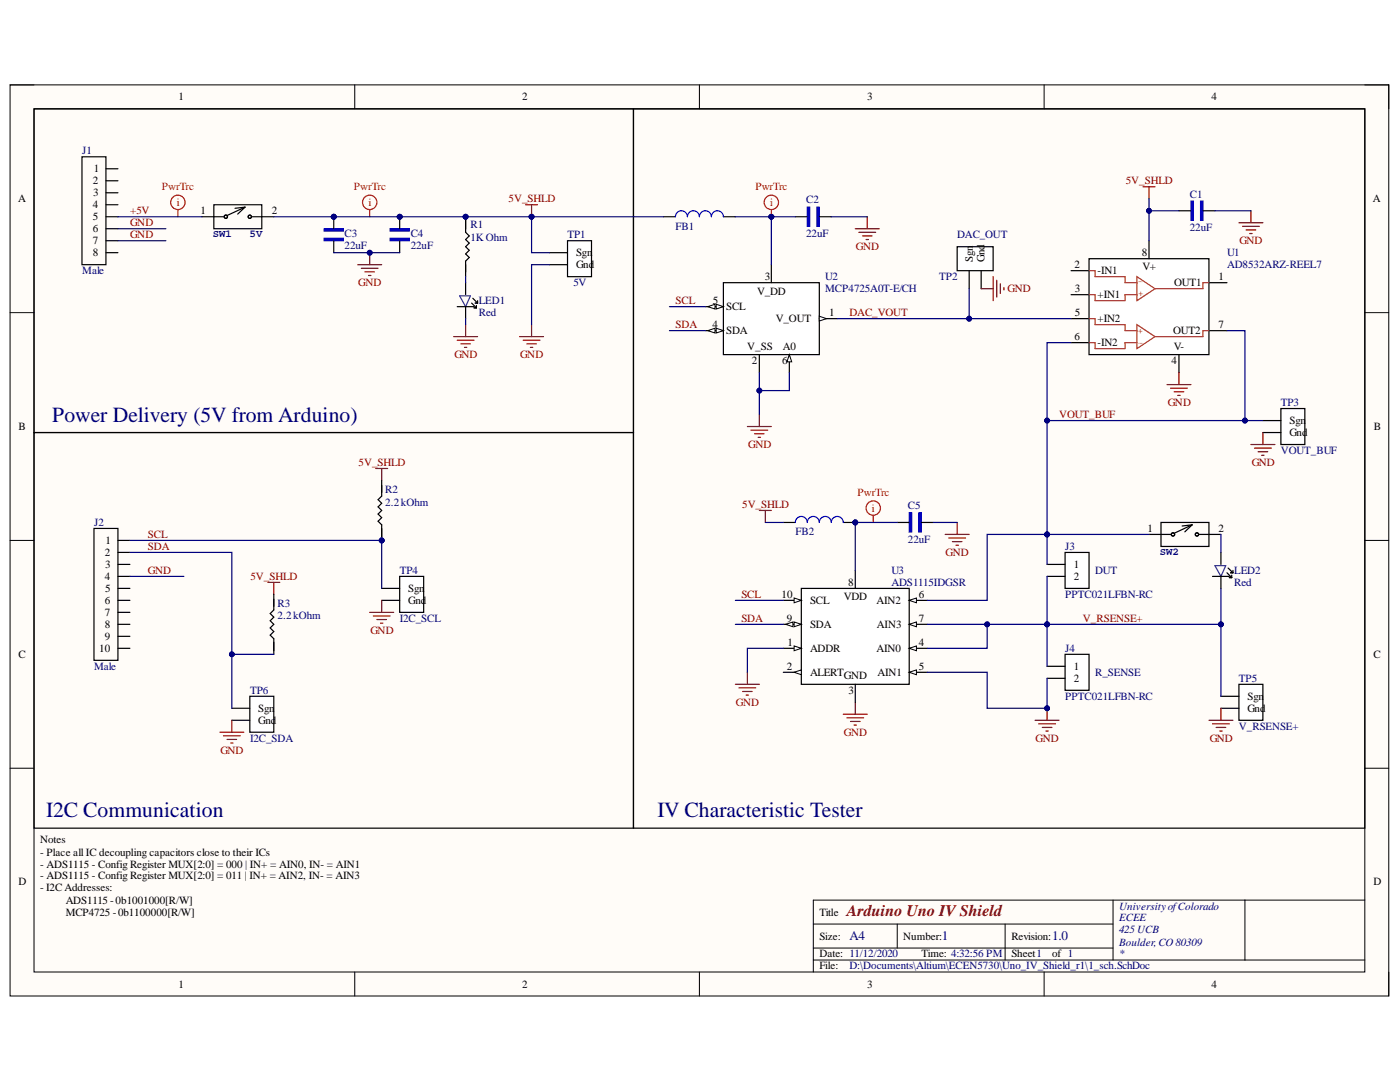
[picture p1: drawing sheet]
<svg xmlns="http://www.w3.org/2000/svg" width="279mm" height="216mm" viewBox="0 0 279 216" stroke-linecap="round" stroke-linejoin="round" font-family="sans-serif">
<defs><g id="words">
<g font-size="4.3" fill="#000080">
<text x="10.4" y="84.2">Power Delivery (5V from Arduino)</text>
<text x="9.2" y="163.1">I2C Communication</text>
<text x="131.2" y="163.1">IV Characteristic Tester</text>
</g>
<text font-size="3.2" fill="#800000" x="169" y="182.7">Arduino Uno IV Shield</text>
<g font-size="2.6" fill="#000080">
<text x="169.5" y="187.6">A4</text>
<text x="188" y="187.6">1</text>
<text x="210" y="187.6">1.0</text>
</g>
<g font-size="2.2">
<text x="35.6" y="20">1</text>
<text x="104.2" y="20">2</text>
<text x="173.1" y="20">3</text>
<text x="241.8" y="20">4</text>
<text x="18.7" y="34.3">1</text>
<text x="3.6" y="40.3">A</text>
<text x="18.5" y="36.8">2</text>
<text x="18.5" y="41.5">4</text>
<text x="18.6" y="39.2">3</text>
<text x="274" y="40.3">A</text>
<text x="18.5" y="44">5</text>
<text x="18.5" y="46.3">6</text>
<text x="40" y="42.7">1</text>
<text x="54.2" y="42.7">2</text>
<text x="18.5" y="48.7">7</text>
<text x="18.5" y="51.1">8</text>
<text x="115" y="51.1">Sgn</text>
<text x="115" y="53.5">Gnd</text>
<text x="194.1" y="52.4" transform="rotate(-90 194.1 52.4)">Sgn</text>
<text x="196.5" y="52.4" transform="rotate(-90 196.5 52.4)">Gnd</text>
<text x="214.4" y="53.5">2</text>
<text x="227.9" y="51.1">8</text>
<text x="228" y="54">V+</text>
<text x="151.1" y="58.8">V_DD</text>
<text x="152.6" y="55.9">3</text>
<text x="214.5" y="58.3">3</text>
<text x="219" y="54.7">-IN1</text>
<text x="219" y="59.5">+IN1</text>
<text x="234.3" y="57.1">OUT1</text>
<text x="243.2" y="55.9">1</text>
<text x="142.2" y="65.5">4</text>
<text x="142.3" y="60.7">5</text>
<text x="144.9" y="61.9">SCL</text>
<text x="154.8" y="64.3">V_OUT</text>
<text x="165.5" y="63.1">1</text>
<text x="214.5" y="63.1">5</text>
<text x="219" y="64.3">+IN2</text>
<text x="243.2" y="65.5">7</text>
<text x="144.9" y="66.6">SDA</text>
<text x="149.1" y="69.8">V_SS</text>
<text x="156.2" y="69.8">A0</text>
<text x="214.4" y="67.8">6</text>
<text x="219" y="69.1">-IN2</text>
<text x="234.2" y="66.6">OUT2</text>
<text x="234.2" y="69.8">V-</text>
<text x="150.1" y="72.7">2</text>
<text x="156.1" y="72.7">6</text>
<text x="233.8" y="72.7">4</text>
<text x="3.7" y="85.8">B</text>
<text x="257.3" y="84.6">Sgn</text>
<text x="257.3" y="87">Gnd</text>
<text x="274.2" y="85.8">B</text>
<text x="229" y="106.1">1</text>
<text x="243.2" y="106.1">2</text>
<text x="20.9" y="111">2</text>
<text x="21" y="113.3">3</text>
<text x="21.1" y="108.5">1</text>
<text x="214.3" y="113.3">1</text>
<text x="20.9" y="115.7">4</text>
<text x="21" y="118.1">5</text>
<text x="81.5" y="118.1">Sgn</text>
<text x="156" y="119.3">10</text>
<text x="168.4" y="119.8">VDD</text>
<text x="169.3" y="116.9">8</text>
<text x="183.4" y="119.3">6</text>
<text x="214.3" y="115.7">2</text>
<text x="20.9" y="120.5">6</text>
<text x="20.9" y="122.9">7</text>
<text x="20.9" y="125.3">8</text>
<text x="81.5" y="120.5">Gnd</text>
<text x="157" y="124.1">9</text>
<text x="161.7" y="125.3">SDA</text>
<text x="161.7" y="120.5">SCL</text>
<text x="174.9" y="120.5">AIN2</text>
<text x="175" y="125.3">AIN3</text>
<text x="183.4" y="124.1">7</text>
<text x="3.7" y="131.3">C</text>
<text x="19.8" y="130.1">10</text>
<text x="20.9" y="127.7">9</text>
<text x="157.2" y="128.9">1</text>
<text x="161.7" y="130.1">ADDR</text>
<text x="174.9" y="130.1">AIN0</text>
<text x="183.4" y="128.9">4</text>
<text x="274.1" y="131.3">C</text>
<text x="157" y="133.6">2</text>
<text x="161.7" y="134.8">ALERT</text>
<text x="168.4" y="135.6">GND</text>
<text x="175.1" y="134.8">AIN1</text>
<text x="183.4" y="133.6">5</text>
<text x="214.3" y="133.6">1</text>
<text x="214.3" y="136.1">2</text>
<text x="51.5" y="142">Sgn</text>
<text x="169.4" y="138.4">3</text>
<text x="249" y="139.6">Sgn</text>
<text x="249" y="142">Gnd</text>
<text x="51.5" y="144.5">Gnd</text>
<text x="8" y="168.3">Notes</text>
<text x="8" y="170.8">- Place all IC decoupling capacitors close to their ICs</text>
<text x="8" y="173.1">- ADS1115 - Config Register MUX[2:0] = 000 | IN+ = AIN0, IN- = AIN1</text>
<text x="3.7" y="176.7">D</text>
<text x="8" y="175.5">- ADS1115 - Config Register MUX[2:0] = 011 | IN+ = AIN2, IN- = AIN3</text>
<text x="8" y="177.9">- I2C Addresses:</text>
<text x="274.1" y="176.7">D</text>
<text x="13.1" y="180.3">ADS1115 -0b1001000[R/W]</text>
<text x="13.1" y="182.7">MCP4725 -0b1100000[R/W]</text>
<text x="163.5" y="182.7">Title</text>
<text x="163.5" y="187.5">Size:</text>
<text x="163.5" y="191.1">Date: 11/12/2020</text>
<text x="180.3" y="187.5">Number:</text>
<text x="183.9" y="191.1">Time: 4:32:56 PM</text>
<text x="201.8" y="187.5">Revision:</text>
<text x="201.8" y="191.1">Sheet1</text>
<text x="210" y="191.1">of 1</text>
<text x="35.6" y="197.1">1</text>
<text x="104.2" y="197.1">2</text>
<text x="163.5" y="193.4">File:</text>
<text x="173.1" y="197.1">3</text>
<text x="241.8" y="197.1">4</text>
</g>
<g font-size="2.2" fill="#000080">
<text x="16.4" y="30.8">J1</text>
<text x="160.9" y="40.6">C2</text>
<text x="237.5" y="39.4">C1</text>
<text x="68.8" y="47.3">C3</text>
<text x="82" y="47.3">C4</text>
<text x="93.9" y="45.6">R1</text>
<text x="113.3" y="47.5">TP1</text>
<text x="134.8" y="45.8">FB1</text>
<text x="160.9" y="47.3">22uF</text>
<text x="191" y="47.5">DAC_OUT</text>
<text x="237.5" y="46.1">22uF</text>
<text x="68.8" y="49.6">22uF</text>
<text x="82" y="49.6">22uF</text>
<text x="93.9" y="48">1K Ohm</text>
<text x="244.9" y="51.1">U1</text>
<text x="244.9" y="53.5">AD8532ARZ-REEL7</text>
<text x="16.4" y="54.7">Male</text>
<text x="114.5" y="57.1">5V</text>
<text x="164.7" y="55.9">U2</text>
<text x="164.7" y="58.3">MCP4725A0T-E/CH</text>
<text x="187.5" y="55.9">TP2</text>
<text x="95.6" y="63.1">Red</text>
<text x="95.6" y="60.7">LED1</text>
<text x="255.6" y="81">TP3</text>
<text x="255.6" y="90.6">VOUT_BUF</text>
<text x="76.9" y="100.9">2.2kOhm</text>
<text x="76.9" y="98.4">R2</text>
<text x="181.2" y="101.6">C5</text>
<text x="18.8" y="105">J2</text>
<text x="158.8" y="106.8">FB2</text>
<text x="181.2" y="108.3">22uF</text>
<text x="212.6" y="109.7">J3</text>
<text x="79.8" y="114.5">TP4</text>
<text x="177.9" y="114.5">U3</text>
<text x="177.9" y="116.9">ADS1115IDGSR</text>
<text x="212.6" y="119.3">PPTC021LFBN-RC</text>
<text x="218.6" y="114.5">DUT</text>
<text x="246.3" y="116.9">Red</text>
<text x="246.3" y="114.5">LED2</text>
<text x="55.4" y="123.6">2.2kOhm</text>
<text x="55.4" y="121.2">R3</text>
<text x="79.8" y="124.1">I2C_SCL</text>
<text x="212.6" y="130.1">J4</text>
<text x="18.8" y="133.6">Male</text>
<text x="218.6" y="134.8">R_SENSE</text>
<text x="247.3" y="136.1">TP5</text>
<text x="49.9" y="138.4">TP6</text>
<text x="212.6" y="139.6">PPTC021LFBN-RC</text>
<text x="49.9" y="148">I2C_SDA</text>
<text x="247.3" y="145.6">V_RSENSE+</text>
<text x="223.3" y="181.5">UniversityofColorado</text>
<text x="223.3" y="183.9">ECEE</text>
<text x="223.3" y="186.2">425 UCB</text>
<text x="223.3" y="188.7">Boulder,CO80309</text>
<text x="223.3" y="191.1">*</text>
<text x="169.5" y="193.4">D:\Documents\Altium\ECEN5730\Uno_IV_Shield_r1\1_sch.SchDoc</text>
</g>
<g font-size="2.2" fill="#f00">
<text x="32.3" y="38">PwrTrc</text>
<text x="35.3" y="41.1">i</text>
<text x="70.6" y="38">PwrTrc</text>
<text x="73.5" y="41.1">i</text>
<text x="150.7" y="38">PwrTrc</text>
<text x="153.7" y="41.1">i</text>
<text x="171.1" y="99">PwrTrc</text>
<text x="174" y="102.1">i</text>
</g>
<g font-size="2.2" fill="#800000">
<text x="101.5" y="40.3">5V_SHLD</text>
<text x="224.7" y="36.8">5V_SHLD</text>
<text x="26" y="42.7">+5V</text>
<text x="26" y="45.2">GND</text>
<text x="26" y="47.5">GND</text>
<text x="170.8" y="49.9">GND</text>
<text x="247.4" y="48.7">GND</text>
<text x="71.5" y="57.1">GND</text>
<text x="201.1" y="58.3">GND</text>
<text x="134.8" y="60.7">SCL</text>
<text x="134.8" y="65.5">SDA</text>
<text x="169.5" y="63.1">DAC_VOUT</text>
<text x="90.7" y="71.5">GND</text>
<text x="103.8" y="71.5">GND</text>
<text x="211.4" y="83.4">VOUT_BUF</text>
<text x="233.1" y="81">GND</text>
<text x="149.3" y="89.4">GND</text>
<text x="71.6" y="92.9">5V_SHLD</text>
<text x="249.8" y="92.9">GND</text>
<text x="148.1" y="101.3">5V_SHLD</text>
<text x="29.5" y="107.3">SCL</text>
<text x="29.5" y="109.7">SDA</text>
<text x="188.7" y="111">GND</text>
<text x="29.5" y="114.5">GND</text>
<text x="50" y="115.7">5V_SHLD</text>
<text x="148" y="119.3">SCL</text>
<text x="148" y="124.1">SDA</text>
<text x="216.1" y="124.1">V_RSENSE+</text>
<text x="73.9" y="126.4">GND</text>
<text x="146.9" y="140.8">GND</text>
<text x="168.4" y="146.8">GND</text>
<text x="206.7" y="148">GND</text>
<text x="241.4" y="148">GND</text>
<text x="44" y="150.4">GND</text>
</g>
<g font-size="2.1" fill="#000080">
<text x="42.5" y="47.4">SW1</text>
<text x="49.8" y="47.4">5V</text>
<text x="231.4" y="110.8">SW2</text>
</g>
<g font-size="1.7" fill="#b45f06">
<text x="227.2" y="56">_</text>
<text x="227.2" y="59.1">+</text>
<text x="228.1" y="65.6" transform="rotate(-180 228.1 65.6)">+</text>
<text x="228.1" y="68.7" transform="rotate(-180 228.1 68.7)">_</text>
</g>
</g></defs>
<path d="M2 16.9h275.2v181.8h-275.2z" fill-rule="evenodd" fill="#fffcf8"/>
<path d="M2 16.9h275.2v181.8h-275.2z" fill="none" stroke="#000" stroke-width=".2"/>
<path d="M6.8 21.7h265.6v172.3h-265.6z" fill-rule="evenodd" fill="#fffcf8"/>
<g fill="none" stroke="#000" stroke-width=".2">
<path d="M2 16.9h4.8M70.8 16.9v4.8M139.6 16.9v4.8M208.4 16.9v4.8M272.4 16.9h4.8v4.8M6.8 21.7h265.6v172.3h-265.6zM2 62.4h4.8M272.4 62.4h4.8M2 107.8h4.8M272.4 107.8h4.8M2 153.3h4.8M272.4 153.3h4.8"/>
<path d="M222.1 179.6v12M248.5 179.6v12M272.4 179.6h-110.1v14.4M70.8 194v4.7M139.6 194v4.7M162.3 184.4h59.8M162.3 191.6h110.1M162.3 189.2h59.8M179.1 184.4v4.8M200.6 184.4v7.2M208.4 194v4.7M277.2 194v4.7"/>
</g>
<path d="M149.2 85.1h4.7M149.9 85.8h3.3M150.6 86.5h1.9M151.3 87.3h.5M151.5 82.7v2.4M151.5 101.9h2.4M152.7 101.9v2.3M168.3 142.5h4.8M169 143.2h3.4M169.7 144h1.9M170.4 144.7h.5M170.7 140.1v2.4" fill="none" stroke="#800000" stroke-width=".24"/>
<path d="M91.7 59h2.2l-1 2.2z" fill="none" stroke="#1c4587" stroke-width=".24"/>
<path d="M92.9 56.4v2.4M94.4 59.5l.9 1M95.3 60v.5M91.2 61.2h3.4M92.9 61.2v2.4M94.1 60.5l1 .9M94.6 61.4h.5M94.8 60.5h.5M95.1 61v.4" fill="none" stroke="#000" stroke-width=".24"/>
<circle cx="92.9" cy="43.2" r=".48" fill="#000080"/>
<circle cx="92.9" cy="43.2" r=".48" fill="none" stroke="#000080" stroke-width=".2"/>
<path d="M92.9 43.2v3.2l.7 .7-.7 .7 .7 .7-.7 .7 .7 .7-.7 .8 .7 .7-.7 .7v3.1" fill="none" stroke="#000" stroke-width=".24"/>
<circle cx="92.9" cy="43.2" r=".48" fill="#000080"/>
<circle cx="92.9" cy="43.2" r=".48" fill="none" stroke="#000080" stroke-width=".2"/>
<path d="M90.5 67.2h4.8M91.2 67.9h3.4M92 68.6h1.9M92.7 69.3h.5M92.9 64.8v2.4" fill="none" stroke="#800000" stroke-width=".24"/>
<path d="M113.3 48h4.7v7.2h-4.7z" fill-rule="evenodd" fill="#fff"/>
<path d="M109.7 50.4h3.6M109.7 52.8h3.6M113.3 48h4.7v7.2h-4.7z" fill="none" stroke="#000" stroke-width=".24"/>
<path d="M103.7 67.2h4.8M104.4 67.9h3.4M105.1 68.6h1.9M105.8 69.3h.5M106.1 64.8v2.4" fill="none" stroke="#800000" stroke-width=".24"/>
<circle cx="79.8" cy="43.2" r=".48" fill="#000080"/>
<circle cx="79.8" cy="43.2" r=".48" fill="none" stroke="#000080" stroke-width=".2"/>
<path d="M77.9 45.6h3.8v.5h-3.8z" fill-rule="evenodd" fill="#00f"/>
<path d="M77.9 45.6h3.8v.5h-3.8z" fill="none" stroke="#00f" stroke-width=".24"/>
<path d="M77.9 47.6h3.8v.4h-3.8z" fill-rule="evenodd" fill="#00f"/>
<path d="M77.9 47.6h3.8v.4h-3.8z" fill="none" stroke="#00f" stroke-width=".24"/>
<path d="M79.8 43.2v2.4" fill="none" stroke="#000" stroke-width=".24"/>
<circle cx="79.8" cy="43.2" r=".48" fill="#000080"/>
<circle cx="79.8" cy="43.2" r=".48" fill="none" stroke="#000080" stroke-width=".2"/>
<path d="M79.8 48v2.4" fill="none" stroke="#000" stroke-width=".24"/>
<path d="M71.4 52.8h4.8M72.1 53.5h3.4M72.8 54.3h1.9M73.5 55h.5M73.8 50.4v2.4" fill="none" stroke="#800000" stroke-width=".24"/>
<circle cx="73.8" cy="50.4" r=".48" fill="#000080"/>
<circle cx="73.8" cy="50.4" r=".48" fill="none" stroke="#000080" stroke-width=".2"/>
<path d="M183.4 102.3h.5v3.9h-.5z" fill-rule="evenodd" fill="#00f"/>
<path d="M183.4 102.3h.5v3.9h-.5z" fill="none" stroke="#00f" stroke-width=".24"/>
<path d="M181.5 102.3h.4v3.9h-.4z" fill-rule="evenodd" fill="#00f"/>
<path d="M181.5 102.3h.4v3.9h-.4z" fill="none" stroke="#00f" stroke-width=".24"/>
<path d="M179.1 104.2h2.4M183.9 104.2h2.3" fill="none" stroke="#000" stroke-width=".24"/>
<path d="M188.6 106.6h4.8M189.4 107.4h3.3M190.1 108.1h1.9M190.8 108.8h.5M191 104.2v2.4" fill="none" stroke="#800000" stroke-width=".24"/>
<path d="M163 41.3h.5v3.9h-.5z" fill-rule="evenodd" fill="#00f"/>
<path d="M163 41.3h.5v3.9h-.5z" fill="none" stroke="#00f" stroke-width=".24"/>
<path d="M161.1 41.3h.5v3.9h-.5z" fill-rule="evenodd" fill="#00f"/>
<path d="M161.1 41.3h.5v3.9h-.5z" fill="none" stroke="#00f" stroke-width=".24"/>
<path d="M158.7 43.2h2.4M163.5 43.2h2.4" fill="none" stroke="#000" stroke-width=".24"/>
<path d="M170.7 45.6h4.8M171.4 46.4h3.4M172.1 47.1h1.9M172.8 47.8h.5M173.1 43.2v2.4" fill="none" stroke="#800000" stroke-width=".24"/>
<circle cx="66.6" cy="43.2" r=".48" fill="#000080"/>
<circle cx="66.6" cy="43.2" r=".48" fill="none" stroke="#000080" stroke-width=".2"/>
<path d="M64.7 45.6h3.8v.5h-3.8z" fill-rule="evenodd" fill="#00f"/>
<path d="M64.7 45.6h3.8v.5h-3.8z" fill="none" stroke="#00f" stroke-width=".24"/>
<path d="M64.7 47.6h3.8v.4h-3.8z" fill-rule="evenodd" fill="#00f"/>
<path d="M64.7 47.6h3.8v.4h-3.8z" fill="none" stroke="#00f" stroke-width=".24"/>
<path d="M66.6 43.2v2.4" fill="none" stroke="#000" stroke-width=".24"/>
<circle cx="66.6" cy="43.2" r=".48" fill="#000080"/>
<circle cx="66.6" cy="43.2" r=".48" fill="none" stroke="#000080" stroke-width=".2"/>
<path d="M66.6 48v2.4" fill="none" stroke="#000" stroke-width=".24"/>
<path d="M159.9 117.4h21.6v19.1h-21.6z" fill-rule="evenodd" fill="#fff"/>
<path d="M159.9 117.4h21.6v19.1h-21.6zM156.3 129.4h3.6" fill="none" stroke="#000" stroke-width=".24"/>
<path d="M158.5 128.9l1.4 .5-1.4 .4z" fill="#f8fcff"/>
<path d="M158.5 128.9l1.4 .5-1.4 .4z" fill="none" stroke="#000" stroke-width=".2"/>
<path d="M156.3 134.1h3.6" fill="none" stroke="#000" stroke-width=".24"/>
<path d="M158.5 134.1l1.4-.4v.9z" fill="#f8fcff"/>
<path d="M158.5 134.1l1.4-.4v.9z" fill="none" stroke="#000" stroke-width=".2"/>
<path d="M170.7 113.8v3.6M170.7 136.5v3.6M181.5 129.4h3.5" fill="none" stroke="#000" stroke-width=".24"/>
<path d="M181.5 129.4l1.4-.5v.9z" fill="#f8fcff"/>
<path d="M181.5 129.4l1.4-.5v.9z" fill="none" stroke="#000" stroke-width=".2"/>
<path d="M181.5 134.1h3.5" fill="none" stroke="#000" stroke-width=".24"/>
<path d="M181.5 134.1l1.4-.4v.9z" fill="#f8fcff"/>
<path d="M181.5 134.1l1.4-.4v.9z" fill="none" stroke="#000" stroke-width=".2"/>
<path d="M181.5 119.8h3.5" fill="none" stroke="#000" stroke-width=".24"/>
<path d="M181.5 119.8l1.4-.5v1z" fill="#f8fcff"/>
<path d="M181.5 119.8l1.4-.5v1z" fill="none" stroke="#000" stroke-width=".2"/>
<path d="M181.5 124.6h3.5" fill="none" stroke="#000" stroke-width=".24"/>
<path d="M181.5 124.6l1.4-.5v1z" fill="#f8fcff"/>
<path d="M181.5 124.6l1.4-.5v1z" fill="none" stroke="#000" stroke-width=".2"/>
<path d="M156.3 124.6h3.6" fill="none" stroke="#000" stroke-width=".24"/>
<path d="M158.5 124.1l1.4 .5-1.4 .5z" fill="#f8fcff"/>
<path d="M158.5 124.1l1.4 .5-1.4 .5z" fill="none" stroke="#000" stroke-width=".2"/>
<path d="M156.8 124.6l1.4-.5v1z" fill="#f8fcff"/>
<path d="M156.8 124.6l1.4-.5v1z" fill="none" stroke="#000" stroke-width=".2"/>
<path d="M156.3 119.8h3.6" fill="none" stroke="#000" stroke-width=".24"/>
<path d="M158.5 119.3l1.4 .5-1.4 .5z" fill="#f8fcff"/>
<path d="M158.5 119.3l1.4 .5-1.4 .5z" fill="none" stroke="#000" stroke-width=".2"/>
<path d="M144.4 56.4h19.1v14.4h-19.1z" fill-rule="evenodd" fill="#fff"/>
<path d="M144.4 56.4h19.1v14.4h-19.1zM163.5 63.6h3.6" fill="none" stroke="#000" stroke-width=".24"/>
<path d="M163.5 63.1l1.4 .5-1.4 .5z" fill="#f8fcff"/>
<path d="M163.5 63.1l1.4 .5-1.4 .5z" fill="none" stroke="#000" stroke-width=".2"/>
<path d="M153.9 52.8v3.6M140.8 66h3.6M151.5 70.8v3.5" fill="none" stroke="#000" stroke-width=".24"/>
<path d="M142.9 65.5l1.5 .5-1.5 .4z" fill="#f8fcff"/>
<path d="M142.9 65.5l1.5 .5-1.5 .4z" fill="none" stroke="#000" stroke-width=".2"/>
<path d="M141.3 66l1.4-.5v.9z" fill="#f8fcff"/>
<path d="M141.3 66l1.4-.5v.9z" fill="none" stroke="#000" stroke-width=".2"/>
<path d="M140.8 61.2h3.6" fill="none" stroke="#000" stroke-width=".24"/>
<path d="M142.9 60.7l1.5 .5-1.5 .5z" fill="#f8fcff"/>
<path d="M142.9 60.7l1.5 .5-1.5 .5z" fill="none" stroke="#000" stroke-width=".2"/>
<path d="M141.3 61.2l1.4-.5v1z" fill="#f8fcff"/>
<path d="M141.3 61.2l1.4-.5v1z" fill="none" stroke="#000" stroke-width=".2"/>
<path d="M157.5 70.8v3.5" fill="none" stroke="#000" stroke-width=".24"/>
<path d="M157.5 70.8l.5 1.4h-1z" fill="#f8fcff"/>
<path d="M157.5 70.8l.5 1.4h-1z" fill="none" stroke="#000" stroke-width=".2"/>
<g fill="none" stroke="#000" stroke-width=".24">
<path d="M40.3 43.2h4.3M42.7 40.9h9.5v4.7h-9.5zM48.9 41.3l-3.6 1.7M48.9 41.3l-2 .3M48.9 41.3l-1.5 1.4M50.3 43.2h4.3"/>
<circle cx="45.1" cy="43.2" r=".33"/>
<circle cx="49.9" cy="43.2" r=".33"/>
</g>
<path d="M75 93.5h2.4M76.2 93.5v2.4M146.8 136.5h4.7M147.5 137.3h3.3M148.2 138h1.9M148.9 138.7h.5M149.2 134.1v2.4" fill="none" stroke="#800000" stroke-width=".24"/>
<path d="M217.3 51.6h24v19.2h-24z" fill-rule="evenodd" fill="#fff"/>
<path d="M213.8 54h3.5M213.8 58.8h3.5M217.3 51.6h24v19.2h-24zM229.3 48v3.6M241.3 56.4h3.6M213.8 63.6h3.5M213.8 68.4h3.5M235.3 70.8v3.6M241.3 66h3.6" fill="none" stroke="#000" stroke-width=".24"/>
<path d="M217.3 54h1.2v1.2h6v1.2h2.4M217.3 58.8h1.2v1.2h6v-1.2h2.4M226.9 55.2l3.6 2.4-3.6 2.4zM241.3 56.4h-1.2v1.2h-9.6M217.3 63.6h1.2v1.2h6v1.2h2.4M217.3 68.4h1.2v1.2h6v-1.2h2.4M226.9 64.8l3.6 2.4-3.6 2.4zM241.3 66h-1.2v1.2h-9.6" fill="none" stroke="#b45f06" stroke-width=".24"/>
<path d="M228.1 37.3h2.4M229.3 37.3v2.4M232.9 76.7h4.8M233.6 77.5h3.4M234.3 78.2h1.9M235.1 78.9h.4M235.3 74.4v2.3" fill="none" stroke="#800000" stroke-width=".24"/>
<path d="M239.6 40.1h.5v3.9h-.5z" fill-rule="evenodd" fill="#00f"/>
<path d="M239.6 40.1h.5v3.9h-.5z" fill="none" stroke="#00f" stroke-width=".24"/>
<path d="M237.7 40.1h.5v3.9h-.5z" fill-rule="evenodd" fill="#00f"/>
<path d="M237.7 40.1h.5v3.9h-.5z" fill="none" stroke="#00f" stroke-width=".24"/>
<path d="M235.3 42.1h2.4M240.1 42.1h2.4" fill="none" stroke="#000" stroke-width=".24"/>
<path d="M247.3 44.4h4.7M248 45.2h3.3M248.7 45.9h1.9M249.4 46.6h.5M249.6 42.1v2.3M53.4 116.2h2.4M54.6 116.2v2.4" fill="none" stroke="#800000" stroke-width=".24"/>
<path d="M191 49.2h7.2v4.8h-7.2z" fill-rule="evenodd" fill="#fff"/>
<path d="M6.8 21.7h119.6v64.6h-119.6zM191 49.2h7.2v4.8h-7.2zM193.4 54v3.6M195.8 54v3.6" fill="none" stroke="#000" stroke-width=".24"/>
<path d="M195.8 57.6h2.4M198.2 55.2v4.8M198.9 55.9v3.4M199.6 56.6v2M200.4 57.4v.4" fill="none" stroke="#800000" stroke-width=".24"/>
<path d="M255.6 81.5h4.8v7.2h-4.8z" fill-rule="evenodd" fill="#fff"/>
<path d="M6.8 86.3h119.6v78.9h-119.6zM252 83.9h3.6M252 86.3h3.6M255.6 81.5h4.8v7.2h-4.8z" fill="none" stroke="#000" stroke-width=".24"/>
<path d="M249.6 88.7h4.8M250.4 89.4h3.3M251.1 90.1h1.9M251.8 90.9h.5M252 86.3v2.4" fill="none" stroke="#800000" stroke-width=".24"/>
<path d="M49.9 138.9h4.7v7.2h-4.7z" fill-rule="evenodd" fill="#fff"/>
<path d="M49.9 138.9h4.7v7.2h-4.7zM46.3 141.3h3.6M46.3 143.7h3.6" fill="none" stroke="#000" stroke-width=".24"/>
<path d="M43.9 146.1h4.8M44.6 146.8h3.3M45.3 147.5h1.9M46 148.3h.5M46.3 143.7v2.4" fill="none" stroke="#800000" stroke-width=".24"/>
<path d="M79.8 115h4.8v7.2h-4.8z" fill-rule="evenodd" fill="#fff"/>
<path d="M76.2 117.4h3.6M76.2 119.8h3.6M79.8 115h4.8v7.2h-4.8z" fill="none" stroke="#000" stroke-width=".24"/>
<path d="M76.2 119.8v2.4M73.8 122.2h4.8M74.5 122.9h3.4M75.2 123.6h1.9M75.9 124.3h.5" fill="none" stroke="#800000" stroke-width=".24"/>
<path d="M212.6 110.2h4.7v7.2h-4.7z" fill-rule="evenodd" fill="#fff"/>
<path d="M209 112.6h3.6M209 115h3.6M212.6 110.2h4.7v7.2h-4.7z" fill="none" stroke="#000" stroke-width=".24"/>
<path d="M247.3 136.5h4.7v7.2h-4.7z" fill-rule="evenodd" fill="#fff"/>
<path d="M243.7 138.9h3.6M247.3 136.5h4.7v7.2h-4.7zM243.7 141.3h3.6" fill="none" stroke="#000" stroke-width=".24"/>
<path d="M206.6 143.7h4.8M207.3 144.4h3.3M208 145.2h1.9M208.7 145.9h.5M209 141.3v2.4" fill="none" stroke="#800000" stroke-width=".24"/>
<circle cx="209" cy="141.3" r=".48" fill="#000080"/>
<circle cx="209" cy="141.3" r=".48" fill="none" stroke="#000080" stroke-width=".2"/>
<path d="M104.9 40.9h2.4M106.1 40.9v2.3M241.3 143.7h4.8M242 144.4h3.3M242.7 145.2h1.9M243.4 145.9h.5M243.7 141.3v2.4" fill="none" stroke="#800000" stroke-width=".24"/>
<g fill="none" stroke="#000" stroke-width=".24">
<path d="M126.4 21.7h146v143.5h-146zM229.3 106.6h4.3M231.7 104.2h9.6v4.8h-9.6zM237.9 104.7l-3.6 1.7M237.9 104.7l-2 .3M237.9 104.7l-1.4 1.4M239.4 106.6h4.3M242 115h3.3M243.7 110.2v2.4M243.7 115v2.4M244.9 114.3l.9 1M245.1 113.3l1 1"/>
<path d="M245.3 115.3h.5M245.6 114.3h.5M245.8 114.8v.5M246.1 113.8v.5"/>
<circle cx="234.1" cy="106.6" r=".33"/>
<circle cx="238.9" cy="106.6" r=".33"/>
</g>
<path d="M242.5 112.9h2.1l-.9 2.1z" fill="none" stroke="#1c4587" stroke-width=".24"/>
<circle cx="106.1" cy="43.2" r=".48" fill="#000080"/>
<circle cx="106.1" cy="43.2" r=".48" fill="none" stroke="#000080" stroke-width=".2"/>
<path d="M132.4 43.2h2.4M144.4 43.2h2.4" fill="none" stroke="#000" stroke-width=".24"/>
<path d="M134.8 43.2a1.2 1.2 0 0 1 1.2-1.1 1.2 1.2 0 0 1 1.2 1.1 1.19 1.19 0 0 1 1.2-1.1 1.19 1.19 0 0 1 1.2 1.1 1.2 1.2 0 0 1 1.2-1.1 1.2 1.2 0 0 1 1.2 1.1 1.2 1.2 0 0 1 1.2-1.1 1.2 1.2 0 0 1 1.2 1.1" fill="none" stroke="#00f" stroke-width=".24"/>
<circle cx="170.7" cy="104.2" r=".48" fill="#000080"/>
<circle cx="170.7" cy="104.2" r=".48" fill="none" stroke="#000080" stroke-width=".2"/>
<path d="M156.3 104.2h2.4M168.3 104.2h2.4" fill="none" stroke="#000" stroke-width=".24"/>
<circle cx="170.7" cy="104.2" r=".48" fill="#000080"/>
<circle cx="170.7" cy="104.2" r=".48" fill="none" stroke="#000080" stroke-width=".2"/>
<path d="M158.7 104.2a1.19 1.19 0 0 1 1.2-1.2 1.19 1.19 0 0 1 1.2 1.2 1.2 1.2 0 0 1 1.2-1.2 1.2 1.2 0 0 1 1.2 1.2 1.19 1.19 0 0 1 1.2-1.2 1.19 1.19 0 0 1 1.2 1.2 1.2 1.2 0 0 1 1.2-1.2 1.2 1.2 0 0 1 1.2 1.2" fill="none" stroke="#00f" stroke-width=".24"/>
<circle cx="76.2" cy="107.8" r=".48" fill="#000080"/>
<circle cx="76.2" cy="107.8" r=".48" fill="none" stroke="#000080" stroke-width=".2"/>
<path d="M76.2 95.9v3.1l-.7 .7 .7 .7-.7 .7 .7 .8-.7 .7 .7 .7-.7 .7 .7 .7v3.1" fill="none" stroke="#000" stroke-width=".24"/>
<circle cx="76.2" cy="107.8" r=".48" fill="#000080"/>
<circle cx="76.2" cy="107.8" r=".48" fill="none" stroke="#000080" stroke-width=".2"/>
<path d="M54.6 118.6v3.1l-.7 .7 .7 .7-.7 .8 .7 .7-.7 .7 .7 .7-.7 .7 .7 .7v3.2" fill="none" stroke="#000" stroke-width=".24"/>
<path d="M212.6 130.6h4.7v7.1h-4.7z" fill-rule="evenodd" fill="#fff"/>
<g fill="none" stroke="#000" stroke-width=".24">
<path d="M16.4 31.3h4.7v21.5h-4.7zM21.1 33.7h2.4M21.1 36.1h2.4M21.1 38.5h2.4M21.1 40.9h2.4M21.1 43.2h2.4M21.1 45.6h2.4M21.1 48h2.4M21.1 50.4h2.4M18.8 105.4h4.7v26.4h-4.7zM23.5 107.8h2.4M23.5 110.2h2.4"/>
<path d="M23.5 112.6h2.4M23.5 115h2.4M23.5 117.4h2.4M23.5 119.8h2.4M23.5 122.2h2.4M23.5 124.6h2.4M23.5 127h2.4M23.5 129.4h2.4M209 133h3.6M209 135.4h3.6M212.6 130.6h4.7v7.1h-4.7z"/>
</g>
<g fill="none" stroke="#f00" stroke-width=".24">
<path d="M35.5 41.8v1.4M73.8 41.8v1.4M153.9 41.8v1.4M174.3 102.8v1.4"/>
<circle cx="35.5" cy="40.4" r="1.44"/>
<circle cx="73.8" cy="40.4" r="1.44"/>
<circle cx="153.9" cy="40.4" r="1.44"/>
<circle cx="174.3" cy="101.4" r="1.43"/>
</g>
<circle cx="153.9" cy="43.2" r=".48" fill="#000080"/>
<circle cx="153.9" cy="43.2" r=".48" fill="none" stroke="#000080" stroke-width=".2"/>
<path d="M23.5 48h9.6M23.5 45.6h9.6M23.5 43.2h16.8M25.9 110.2h20.4v31.1M25.9 115h10.8M243.7 106.6v3.6" fill="none" stroke="#000080" stroke-width=".24"/>
<circle cx="46.3" cy="130.6" r=".48" fill="#000080"/>
<circle cx="46.3" cy="130.6" r=".48" fill="none" stroke="#000080" stroke-width=".2"/>
<path d="M25.9 107.8h50.3v9.6" fill="none" stroke="#000080" stroke-width=".24"/>
<circle cx="76.2" cy="107.8" r=".48" fill="#000080"/>
<circle cx="76.2" cy="107.8" r=".48" fill="none" stroke="#000080" stroke-width=".2"/>
<path d="M46.3 130.6h8.3" fill="none" stroke="#000080" stroke-width=".24"/>
<circle cx="46.3" cy="130.6" r=".48" fill="#000080"/>
<circle cx="46.3" cy="130.6" r=".48" fill="none" stroke="#000080" stroke-width=".2"/>
<path d="M54.6 43.2h12" fill="none" stroke="#000080" stroke-width=".24"/>
<circle cx="66.6" cy="43.2" r=".48" fill="#000080"/>
<circle cx="66.6" cy="43.2" r=".48" fill="none" stroke="#000080" stroke-width=".2"/>
<path d="M66.6 50.4h13.2" fill="none" stroke="#000080" stroke-width=".24"/>
<circle cx="73.8" cy="50.4" r=".48" fill="#000080"/>
<circle cx="73.8" cy="50.4" r=".48" fill="none" stroke="#000080" stroke-width=".2"/>
<path d="M66.6 43.2h39.5v7.2h3.6" fill="none" stroke="#000080" stroke-width=".24"/>
<circle cx="66.6" cy="43.2" r=".48" fill="#000080"/>
<circle cx="66.6" cy="43.2" r=".48" fill="none" stroke="#000080" stroke-width=".2"/>
<circle cx="79.8" cy="43.2" r=".48" fill="#000080"/>
<circle cx="79.8" cy="43.2" r=".48" fill="none" stroke="#000080" stroke-width=".2"/>
<circle cx="92.9" cy="43.2" r=".48" fill="#000080"/>
<circle cx="92.9" cy="43.2" r=".48" fill="none" stroke="#000080" stroke-width=".2"/>
<circle cx="106.1" cy="43.2" r=".48" fill="#000080"/>
<circle cx="106.1" cy="43.2" r=".48" fill="none" stroke="#000080" stroke-width=".2"/>
<path d="M106.1 43.2h26.3M109.7 52.8h-3.6v12" fill="none" stroke="#000080" stroke-width=".24"/>
<circle cx="106.1" cy="43.2" r=".48" fill="#000080"/>
<circle cx="106.1" cy="43.2" r=".48" fill="none" stroke="#000080" stroke-width=".2"/>
<path d="M146.8 43.2h11.9M133.6 66h7.2M133.6 61.2h7.2M146.8 119.8h9.5M146.8 124.6h9.5" fill="none" stroke="#000080" stroke-width=".24"/>
<circle cx="153.9" cy="43.2" r=".48" fill="#000080"/>
<circle cx="153.9" cy="43.2" r=".48" fill="none" stroke="#000080" stroke-width=".2"/>
<path d="M157.5 74.3v3.6h-6M156.3 129.4h-7.1v4.7" fill="none" stroke="#000080" stroke-width=".24"/>
<circle cx="151.5" cy="77.9" r=".48" fill="#000080"/>
<circle cx="151.5" cy="77.9" r=".48" fill="none" stroke="#000080" stroke-width=".2"/>
<path d="M165.9 43.2h7.2M167.1 63.6h46.7M152.7 104.2h3.6" fill="none" stroke="#000080" stroke-width=".24"/>
<circle cx="193.4" cy="63.6" r=".48" fill="#000080"/>
<circle cx="193.4" cy="63.6" r=".48" fill="none" stroke="#000080" stroke-width=".2"/>
<path d="M179.1 104.2h-8.4v9.6" fill="none" stroke="#000080" stroke-width=".24"/>
<circle cx="170.7" cy="104.2" r=".48" fill="#000080"/>
<circle cx="170.7" cy="104.2" r=".48" fill="none" stroke="#000080" stroke-width=".2"/>
<path d="M185 134.1h12v7.2h12v-5.9" fill="none" stroke="#000080" stroke-width=".24"/>
<circle cx="209" cy="141.3" r=".48" fill="#000080"/>
<circle cx="209" cy="141.3" r=".48" fill="none" stroke="#000080" stroke-width=".2"/>
<path d="M197 124.6v4.8h-12" fill="none" stroke="#000080" stroke-width=".24"/>
<circle cx="197" cy="124.6" r=".48" fill="#000080"/>
<circle cx="197" cy="124.6" r=".48" fill="none" stroke="#000080" stroke-width=".2"/>
<path d="M185 124.6h58.7v14.3" fill="none" stroke="#000080" stroke-width=".24"/>
<circle cx="197" cy="124.6" r=".48" fill="#000080"/>
<circle cx="197" cy="124.6" r=".48" fill="none" stroke="#000080" stroke-width=".2"/>
<circle cx="209" cy="124.6" r=".48" fill="#000080"/>
<circle cx="209" cy="124.6" r=".48" fill="none" stroke="#000080" stroke-width=".2"/>
<circle cx="243.7" cy="124.6" r=".48" fill="#000080"/>
<circle cx="243.7" cy="124.6" r=".48" fill="none" stroke="#000080" stroke-width=".2"/>
<path d="M209 106.6h-12v13.2h-12" fill="none" stroke="#000080" stroke-width=".24"/>
<circle cx="209" cy="106.6" r=".48" fill="#000080"/>
<circle cx="209" cy="106.6" r=".48" fill="none" stroke="#000080" stroke-width=".2"/>
<path d="M186.2 104.2h4.8M209 106.6h20.3" fill="none" stroke="#000080" stroke-width=".24"/>
<circle cx="209" cy="106.6" r=".48" fill="#000080"/>
<circle cx="209" cy="106.6" r=".48" fill="none" stroke="#000080" stroke-width=".2"/>
<path d="M213.8 68.4h-4.8v15.5h39.5" fill="none" stroke="#000080" stroke-width=".24"/>
<circle cx="209" cy="83.9" r=".48" fill="#000080"/>
<circle cx="209" cy="83.9" r=".48" fill="none" stroke="#000080" stroke-width=".2"/>
<circle cx="248.5" cy="83.9" r=".48" fill="#000080"/>
<circle cx="248.5" cy="83.9" r=".48" fill="none" stroke="#000080" stroke-width=".2"/>
<path d="M235.3 42.1h-6v5.9" fill="none" stroke="#000080" stroke-width=".24"/>
<circle cx="229.3" cy="42.1" r=".48" fill="#000080"/>
<circle cx="229.3" cy="42.1" r=".48" fill="none" stroke="#000080" stroke-width=".2"/>
<path d="M242.5 42.1h7.1M244.9 66h3.6v17.9h3.5" fill="none" stroke="#000080" stroke-width=".24"/>
<circle cx="248.5" cy="83.9" r=".48" fill="#000080"/>
<circle cx="248.5" cy="83.9" r=".48" fill="none" stroke="#000080" stroke-width=".2"/>
<path d="M92.9 55.2v1.2M92.9 63.6v1.2M151.5 74.3v8.4" fill="none" stroke="#000080" stroke-width=".24"/>
<circle cx="151.5" cy="77.9" r=".48" fill="#000080"/>
<circle cx="151.5" cy="77.9" r=".48" fill="none" stroke="#000080" stroke-width=".2"/>
<path d="M153.9 43.2v9.6" fill="none" stroke="#000080" stroke-width=".24"/>
<circle cx="153.9" cy="43.2" r=".48" fill="#000080"/>
<circle cx="153.9" cy="43.2" r=".48" fill="none" stroke="#000080" stroke-width=".2"/>
<path d="M193.4 57.6v6" fill="none" stroke="#000080" stroke-width=".24"/>
<circle cx="193.4" cy="63.6" r=".48" fill="#000080"/>
<circle cx="193.4" cy="63.6" r=".48" fill="none" stroke="#000080" stroke-width=".2"/>
<path d="M209 124.6v8.4" fill="none" stroke="#000080" stroke-width=".24"/>
<circle cx="209" cy="124.6" r=".48" fill="#000080"/>
<circle cx="209" cy="124.6" r=".48" fill="none" stroke="#000080" stroke-width=".2"/>
<path d="M209 115v9.6" fill="none" stroke="#000080" stroke-width=".24"/>
<circle cx="209" cy="124.6" r=".48" fill="#000080"/>
<circle cx="209" cy="124.6" r=".48" fill="none" stroke="#000080" stroke-width=".2"/>
<path d="M209 83.9v28.7" fill="none" stroke="#000080" stroke-width=".24"/>
<circle cx="209" cy="83.9" r=".48" fill="#000080"/>
<circle cx="209" cy="83.9" r=".48" fill="none" stroke="#000080" stroke-width=".2"/>
<circle cx="209" cy="106.6" r=".48" fill="#000080"/>
<circle cx="209" cy="106.6" r=".48" fill="none" stroke="#000080" stroke-width=".2"/>
<path d="M229.3 39.7v2.4" fill="none" stroke="#000080" stroke-width=".24"/>
<circle cx="229.3" cy="42.1" r=".48" fill="#000080"/>
<circle cx="229.3" cy="42.1" r=".48" fill="none" stroke="#000080" stroke-width=".2"/>
<path d="M243.7 117.4v7.2" fill="none" stroke="#000080" stroke-width=".24"/>
<circle cx="243.7" cy="124.6" r=".48" fill="#000080"/>
<circle cx="243.7" cy="124.6" r=".48" fill="none" stroke="#000080" stroke-width=".2"/>
<use href="#words"/>
</svg>
